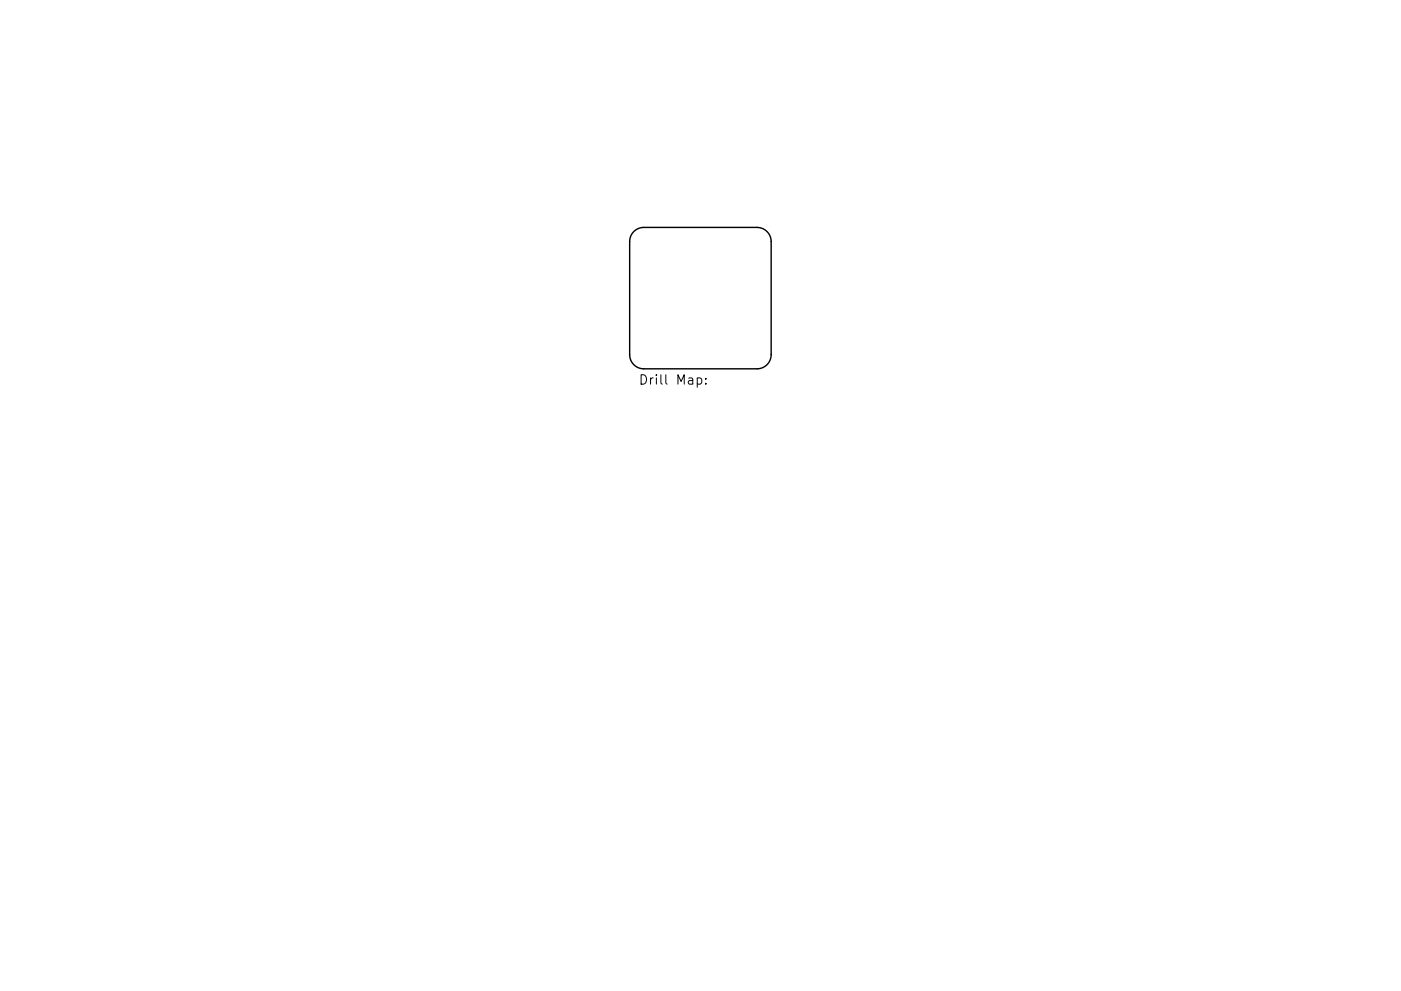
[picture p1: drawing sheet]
<svg xmlns="http://www.w3.org/2000/svg" width="297mm" height="210mm" viewBox="0 0 297 210" stroke-linecap="round" stroke-linejoin="round" font-family="sans-serif">
<defs><g id="words">
<text font-size="2.8" x="135.4" y="81.6">Drill Map:</text>
</g></defs>
<path d="M134.4 49.1a3 3 0 0 1 2.1-.8h24a3 3 0 0 1 3 3v24a3 3 0 0 1-3 3h-24a3 3 0 0 1-3-3v-24a3 3 0 0 1 .9-2.2z" fill="none" stroke="#000" stroke-width=".3"/>
<path d="M147.8 80.3l.6-.1 .4 .4v.5l-.2 .3h-.8M149.6 81.3v.2M149.6 80.3v.2" fill="none" stroke="#000" stroke-width=".21"/>
<use href="#words"/>
</svg>
